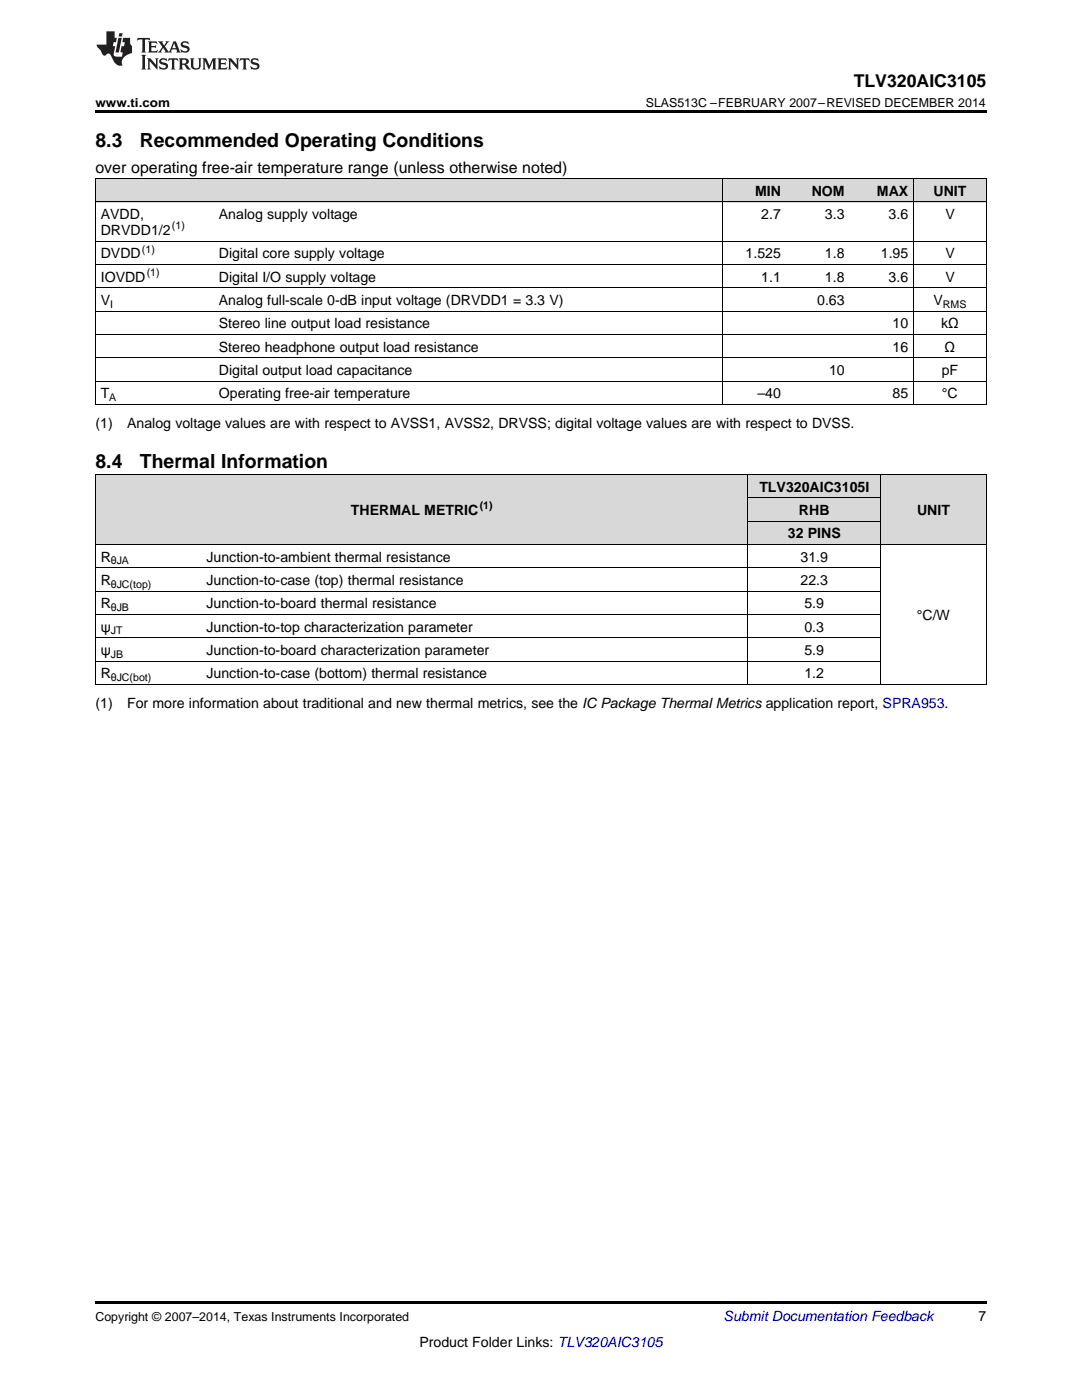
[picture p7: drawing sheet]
<svg xmlns="http://www.w3.org/2000/svg" width="216mm" height="279mm" viewBox="0 0 216 279" stroke-linecap="round" stroke-linejoin="round" font-family="sans-serif">
<defs><g id="words">
<g font-size="3.9">
<text x="19" y="29.3">8.3</text>
<text x="27.9" y="29.3">Recommended Operating Conditions</text>
<text x="19" y="93.5">8.4</text>
<text x="27.9" y="93.5">Thermal Information</text>
</g>
<text font-size="3.5" x="170.4" y="17.3">TLV320AIC3105</text>
<text font-size="3.2" x="19" y="34.4">over operating free-air temperature range (unless otherwise noted)</text>
<g font-size="2.8">
<text x="150.7" y="39.1">MIN</text>
<text x="162" y="39.1">NOM</text>
<text x="175" y="39.1">MAX</text>
<text x="186.3" y="39.1">UNIT</text>
<text x="20.1" y="43.7">AVDD,</text>
<text x="20.1" y="46.9">DRVDD1/2</text>
<text x="43.7" y="43.7">Analog supply voltage</text>
<text x="151.9" y="43.7">2.7</text>
<text x="164.6" y="43.7">3.3</text>
<text x="177.3" y="43.7">3.6</text>
<text x="188.6" y="43.7">V</text>
<text x="20.1" y="51.6">DVDD</text>
<text x="43.7" y="51.6">Digital core supply voltage</text>
<text x="148.8" y="51.6">1.525</text>
<text x="164.6" y="51.6">1.8</text>
<text x="175.8" y="51.6">1.95</text>
<text x="188.6" y="51.6">V</text>
<text x="20.1" y="56.2">IOVDD</text>
<text x="43.7" y="56.2">Digital I/O supply voltage</text>
<text x="151.9" y="56.2">1.1</text>
<text x="164.6" y="56.2">1.8</text>
<text x="177.3" y="56.2">3.6</text>
<text x="188.6" y="56.2">V</text>
<text x="20.1" y="60.9">V</text>
<text x="43.7" y="60.9">Analog full-scale 0-dB input voltage (DRVDD1 = 3.3 V)</text>
<text x="43.7" y="65.5">Stereo line output load resistance</text>
<text x="163.1" y="60.9">0.63</text>
<text x="178.1" y="65.5">10</text>
<text x="186.3" y="60.9">V</text>
<text x="187.8" y="65.5">kΩ</text>
<text x="43.7" y="70.2">Stereo headphone output load resistance</text>
<text x="178.1" y="70.2">16</text>
<text x="188.5" y="70.2">Ω</text>
<text x="43.7" y="74.9">Digital output load capacitance</text>
<text x="165.4" y="74.9">10</text>
<text x="187.9" y="74.9">pF</text>
<text x="20.1" y="79.5">T</text>
<text x="43.7" y="79.5">Operating free-air temperature</text>
<text x="151.1" y="79.5">–40</text>
<text x="178.1" y="79.5">85</text>
<text x="188" y="79.5">°C</text>
<text x="19" y="85.4">(1)</text>
<text x="25.4" y="85.4">Analog voltage values are with respect to AVSS1, AVSS2, DRVSS; digital voltage values are with respect to DVSS.</text>
<text x="151.5" y="98.1">TLV320AIC3105I</text>
<text x="70" y="102.8">THERMAL METRIC</text>
<text x="157.2" y="107.4">32 PINS</text>
<text x="159.4" y="102.8">RHB</text>
<text x="183" y="102.8">UNIT</text>
<text x="20.1" y="112.1">R</text>
<text x="41.2" y="112.1">Junction-to-ambient thermal resistance</text>
<text x="159.7" y="112.1">31.9</text>
<text x="20.1" y="116.7">R</text>
<text x="41.2" y="116.7">Junction-to-case (top) thermal resistance</text>
<text x="159.7" y="116.7">22.3</text>
<text x="20.1" y="121.4">R</text>
<text x="41.2" y="121.4">Junction-to-board thermal resistance</text>
<text x="160.5" y="121.4">5.9</text>
<text x="183" y="123.7">°C/W</text>
<text x="20.1" y="126">ψ</text>
<text x="20.1" y="130.7">ψ</text>
<text x="41.2" y="126">Junction-to-top characterization parameter</text>
<text x="41.2" y="130.7">Junction-to-board characterization parameter</text>
<text x="160.5" y="126">0.3</text>
<text x="160.5" y="130.7">5.9</text>
<text x="20.1" y="135.4">R</text>
<text x="41.2" y="135.4">Junction-to-case (bottom) thermal resistance</text>
<text x="160.5" y="135.4">1.2</text>
<text x="19" y="141.2">(1)</text>
<text x="25.4" y="141.2">For more information about traditional and new thermal metrics, see the IC Package Thermal Metrics application report, SPRA953.</text>
<text x="195.3" y="263.6">7</text>
<text x="83.7" y="268.9">Product Folder Links: TLV320AIC3105</text>
</g>
<text font-size="2.8" fill="#0000c8" x="144.4" y="263.6">Submit Documentation Feedback</text>
<g font-size="2.5">
<text x="19" y="21.4">www.ti.com</text>
<text x="128.9" y="21.4">SLAS513C –FEBRUARY 2007–REVISED DECEMBER 2014</text>
<text x="19" y="263.6">Copyright © 2007–2014, Texas Instruments Incorporated</text>
</g>
<g font-size="2.1">
<text x="34.3" y="45.8">(1)</text>
<text x="28.3" y="50.4">(1)</text>
<text x="29.3" y="55.1">(1)</text>
<text x="22" y="61.5">I</text>
<text x="188.1" y="61.5">RMS</text>
<text x="21.8" y="80.1">A</text>
<text x="95.7" y="101.6">(1)</text>
<text x="22.1" y="112.6">θJA</text>
<text x="22.1" y="117.3">θJC(top)</text>
<text x="22.1" y="122">θJB</text>
<text x="22.1" y="126.6">JT</text>
<text x="22.1" y="131.3">JB</text>
<text x="22.1" y="135.9">θJC(bot)</text>
</g>
</g></defs>
<g fill="#d8d8d8">
<path d="M19 94.7h21.1v14h-21.1z"/>
<path d="M40.1 94.7h109.2v14h-109.2z"/>
<path d="M149.3 104h26.4v4.7h-26.4z"/>
<path d="M175.7 94.7h21.1v14h-21.1z"/>
<path d="M149.3 99.4h26.4v4.6h-26.4z"/>
<path d="M149.3 94.7h26.4v4.7h-26.4z"/>
<path d="M19 35.7h23.6v4.7h-23.6z"/>
<path d="M42.6 35.7h101.6v4.7h-101.6z"/>
<path d="M144.2 35.7h12.7v4.7h-12.7z"/>
<path d="M156.9 35.7h12.7v4.7h-12.7z"/>
<path d="M169.6 35.7h12.7v4.7h-12.7z"/>
<path d="M182.3 35.7h14.5v4.7h-14.5z"/>
</g>
<path d="M19 22h177.8v.5h-177.8zM19 80.8h.2zM144.1 80.8h.1zM182.2 80.8h.1zM196.7 80.8h.1zM19 136.6h.2zM149.2 136.6h.1zM175.6 136.6h.1zM196.7 136.6h.1zM19 259.7h177.8v.5h-177.8z" fill="#000"/>
<g fill="none" stroke="#000" stroke-width=".2">
<path d="M19 35.6h177.8M19.1 35.7v45.1M144.2 35.7v45.1M182.3 35.7v45.1M196.8 35.7v45.1M19 57.4h177.8M19 52.8h177.8M19 48.1h177.8M19 40.3h177.8M19 76.1h177.8M19 71.4h177.8M19 66.8h177.8"/>
<path d="M19 62.1h177.8M19 94.7h177.8M19 80.7h177.8M19.1 94.7v41.9M149.2 94.7v41.9M149.3 99.3h26.4M175.7 94.7v41.9M196.8 94.7v41.9M19 118h156.7M19 113.3h156.7M19 108.6h177.8M149.3 104h26.4"/>
<path d="M19 136.6h177.8M19 131.9h156.7M19 127.3h156.7M19 122.6h156.7"/>
</g>
<g fill="#231f20">
<path d="M27.5 7.6l-.1 .5 .4-.2h.6v.1v2.1l-.2 .4h1l-.3-.4v-2.1l.1-.1h.5l.5 .2-.2-.5zM29.5 8.3l.2 .3v1.5l-.2 .4h1.8l.2-.6a1.04 1.04 0 0 1-1.3 .2v-.7h.6l.3 .2v-.6l-.3 .2h-.6v-.6l.8-.1 .4 .3-.2-.5zM31.5 8.3l.9 1.1-.9 1.1h.8l-.2-.2 .5-.7 .4 .7-.2 .2h1.5l-.1-.2 .1-.4h.9l.1 .4-.2 .2h1l-.3-.3-.7-1.9h-.5l-.9 2-.8-1 .9-1h-.8l.1 .3-.3 .5-.4-.6 .2-.2zM34.7 8.6l.4 1h-.7zM36.3 8.4a.63 .63 0 0 0-.2 .7 .63 .63 0 0 0 .6 .4l.6 .2 .1 .2a.75 .75 0 0 1-.7 .4 .75 .75 0 0 1-.6-.5l.1 .7 .1-.1a1.11 1.11 0 0 0 1.5-.6 1.13 1.13 0 0 0-1.2-.8l-.1-.4a1.04 1.04 0 0 1 1.2 .2l-.2-.5-.1 .1-.5-.2zM28.2 10.9l.2 .4v2.2l-.2 .4h1l-.3-.4v-2.2l.3-.4zM29.3 11.6l.3 .4v1.5l-.3 .4h.8l-.2-.4v-1.3l1.5 1.7v-1.9l.2-.4h-.7l.2 .4v.9l-1.1-1.3zM32 11.8a.62 .62 0 0 0-.2 .7 .62 .62 0 0 0 .6 .4l.6 .1 .1 .3a.76 .76 0 0 1-.7 .3 .76 .76 0 0 1-.6-.4l.1 .7 .1-.1a1.11 1.11 0 0 0 1.5-.6 1.13 1.13 0 0 0-1.2-.8l-.1-.4a1.04 1.04 0 0 1 1.2 .2l-.2-.6-.1 .1-.5-.1zM33.7 11.6l-.2 .6a.61 .61 0 0 1 .8-.3v1.6l-.2 .4h.9l-.2-.4v-1.6a.63 .63 0 0 1 .8 .3l-.2-.6zM35.6 11.6l.3 .4v1.5l-.3 .4h1l-.2-.2v-.8l.5 .2a.76 .76 0 0 0 1.2 .7l-1-1a.58 .58 0 0 0 .6-.5 .58 .58 0 0 0-.5-.6zM36.4 11.9h.1a.45 .45 0 0 1 .5 .1 .45 .45 0 0 1 .1 .5l-.7 .2zM37.9 11.6l.2 .2a2.17 2.17 0 0 0 .3 1.9 .99 .99 0 0 0 1.6-.6v-1.1l.2-.4h-.7l.2 .2a1.92 1.92 0 0 1-.2 1.8 .6 .6 0 0 1-.9-.5v-1.1l.2-.4zM40.4 11.6l.2 .4v1.5l-.2 .4h.7l-.2-.4v-1.4l.8 1.8 .8-1.8v1.4l-.2 .4h.9l-.2-.4v-1.5l.2-.4h-.8l-.6 1.5-.6-1.5zM43.4 11.6l.2 .4v1.5l-.2 .4h1.8l.2-.6a1.04 1.04 0 0 1-1.3 .1v-.6h.5l.4 .2v-.6l-.4 .2h-.5v-.7h.8l.3 .3-.1-.6zM45.5 11.6l.2 .4v1.5l-.2 .4h.7l-.2-.4v-1.3l1.5 1.7v-1.9l.2-.4h-.7l.2 .4v.9l-1.1-1.3zM47.9 11.6l-.1 .6a.61 .61 0 0 1 .8-.3v1.6l-.3 .4h1l-.3-.4 .1-1.6a.63 .63 0 0 1 .7 .3l-.1-.6zM50.2 11.8a.62 .62 0 0 0-.2 .7 .62 .62 0 0 0 .6 .4l.6 .1 .2 .3a.76 .76 0 0 1-.8 .3 .76 .76 0 0 1-.6-.4l.1 .7 .2-.1a1.11 1.11 0 0 0 1.5-.6 1.13 1.13 0 0 0-1.3-.8l-.1-.4a1.04 1.04 0 0 1 1.2 .2l-.1-.6-.2 .1-.5-.1z"/>
<path d="M21.2 6.3v2.6h-1.9l.1 .4 .7 .9a.91 .91 0 0 0 1 .8 .56 .56 0 0 1 .5-.3 .56 .56 0 0 1 .5 .3l.4 .8a1.53 1.53 0 0 0 1.9 1.2 1.54 1.54 0 0 1 1-2.1l.9-.3v-1.4a1.52 1.52 0 0 1-.3-1.6h-1.4l-.2 .8h.5l-.2 .8h-.4l-.2 1v.2l.4 .1-.2 .8a1.93 1.93 0 0 1-1.6-.3l.3-1.8h-.5l.2-.8h.4l.2-.8h-.4v-1.3zM23.6 7.6l-.6 2.9h.7l.6-2.9zM23.8 6.6l-.1 .7h.6l.2-.7z"/>
</g>
<use href="#words"/>
</svg>
